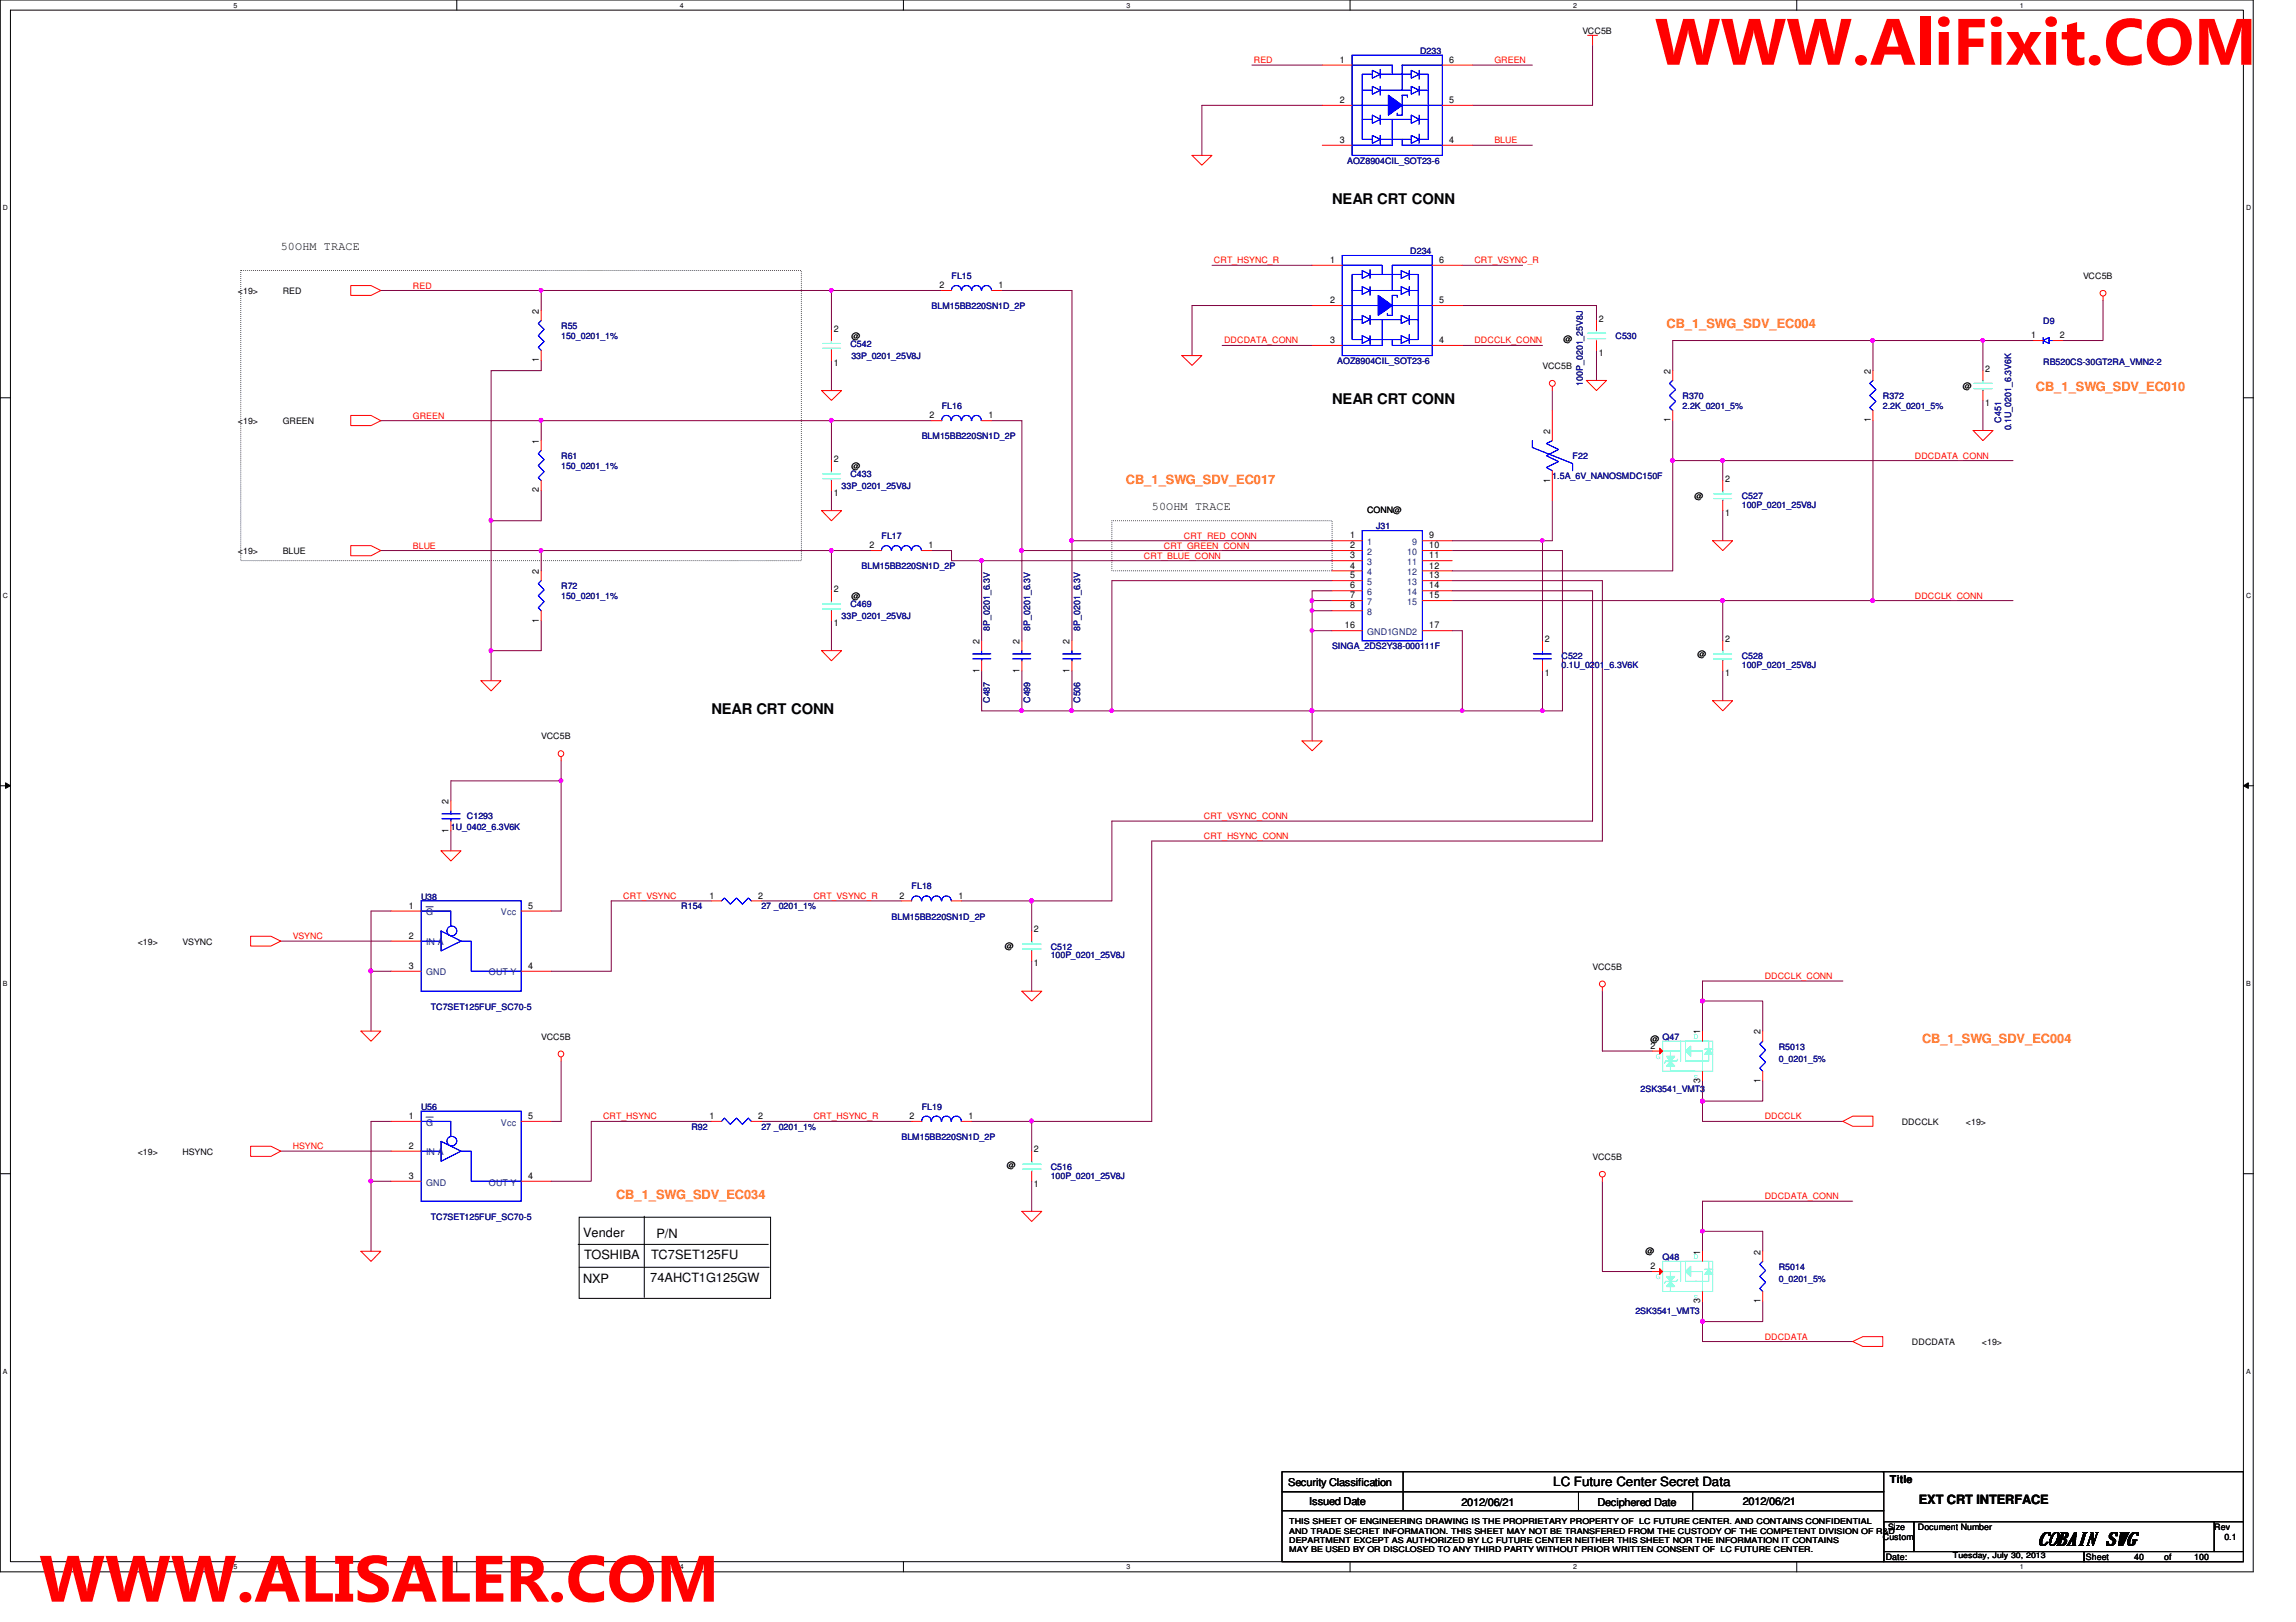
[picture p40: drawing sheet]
<svg xmlns="http://www.w3.org/2000/svg" width="297mm" height="210mm" viewBox="0 0 297 210" stroke-linecap="round" stroke-linejoin="round" font-family="sans-serif">
<defs><g id="words">
<g font-size="8.5" fill="#f00">
<text x="214.1" y="8.4">WWW.AliFixit.COM</text>
<text x="5.1" y="207.3">WWW.ALISALER.COM</text>
</g>
<text font-size="2.4" x="263.6" y="199.9">COBAIN SWG</text>
<g font-size="1.9">
<text x="172.3" y="26.4">NEAR CRT CONN</text>
<text x="172.3" y="52.3">NEAR CRT CONN</text>
<text x="92" y="92.5">NEAR CRT CONN</text>
</g>
<g font-size="1.7" fill="#ff8000">
<text x="215.6" y="42.5">CB_1_SWG_SDV_EC004</text>
<text x="263.4" y="50.6">CB_1_SWG_SDV_EC010</text>
<text x="145.7" y="62.7">CB_1_SWG_SDV_EC017</text>
<text x="248.7" y="135">CB_1_SWG_SDV_EC004</text>
<text x="79.7" y="155.2">CB_1_SWG_SDV_EC034</text>
</g>
<g font-size="1.7">
<text x="75.4" y="160.1">Vender</text>
<text x="84.9" y="160.2">P/N</text>
<text x="75.4" y="166">NXP</text>
<text x="75.6" y="162.9">TOSHIBA</text>
<text x="84.1" y="165.9">74AHCT1G125GW</text>
<text x="84.2" y="162.9">TC7SET125FU</text>
<text x="201" y="192.3">LC Future Center Secret Data</text>
<text x="248.2" y="194.7">EXT CRT INTERFACE</text>
</g>
<g font-size="1.5">
<text x="36.3" y="32.3">50OHM TRACE</text>
<text x="149" y="66">50OHM TRACE</text>
</g>
<g font-size="1.4">
<text x="244.5" y="191.9">Title</text>
<text x="166.7" y="192.3">Security Classification</text>
<text x="169.4" y="194.7">Issued Date</text>
<text x="189.1" y="194.9">2012/06/21</text>
<text x="206.7" y="194.9">Deciphered Date</text>
<text x="225.5" y="194.7">2012/06/21</text>
</g>
<g font-size="1.2">
<text x="173.4" y="8.1">1</text>
<text x="187.5" y="8.1">6</text>
<text x="173.4" y="13.3">2</text>
<text x="187.5" y="13.3">5</text>
<text x="173.4" y="18.5">3</text>
<text x="187.5" y="18.5">4</text>
<text x="172.1" y="34">1</text>
<text x="186.2" y="34">6</text>
<text x="69.7" y="40.6" transform="rotate(-90 69.7 40.6)">2</text>
<text x="121.5" y="37.3">2</text>
<text x="129.2" y="37.3">1</text>
<text x="172.1" y="39.2">2</text>
<text x="186.2" y="39.2">5</text>
<text x="206.8" y="41.6">2</text>
<text x="69.7" y="46.9" transform="rotate(-90 69.7 46.9)">1</text>
<text x="107.9" y="47.3">1</text>
<text x="107.9" y="42.9">2</text>
<text x="172.1" y="44.4">3</text>
<text x="186.2" y="44.4">4</text>
<text x="206.8" y="46.1">1</text>
<text x="262.8" y="43.8">1</text>
<text x="266.5" y="43.8">2</text>
<text x="216.1" y="48.3" transform="rotate(-90 216.1 48.3)">2</text>
<text x="242" y="48.3" transform="rotate(-90 242 48.3)">2</text>
<text x="256.8" y="52.5">1</text>
<text x="256.8" y="48.1">2</text>
<text x="69.7" y="57.4" transform="rotate(-90 69.7 57.4)">1</text>
<text x="107.9" y="59.8">2</text>
<text x="120.3" y="54.1">2</text>
<text x="127.9" y="54.1">1</text>
<text x="200.5" y="56.1" transform="rotate(-90 200.5 56.1)">2</text>
<text x="216.1" y="54.7" transform="rotate(-90 216.1 54.7)">1</text>
<text x="242" y="54.7" transform="rotate(-90 242 54.7)">1</text>
<text x="69.7" y="63.7" transform="rotate(-90 69.7 63.7)">2</text>
<text x="107.9" y="64.2">1</text>
<text x="200.5" y="62.4" transform="rotate(-90 200.5 62.4)">1</text>
<text x="223.2" y="62.4">2</text>
<text x="112.5" y="71">2</text>
<text x="120.1" y="71">1</text>
<text x="174.7" y="69.7">1</text>
<text x="174.7" y="71">2</text>
<text x="184.9" y="69.7">9</text>
<text x="184.9" y="71">10</text>
<text x="223.2" y="66.8">1</text>
<text x="69.7" y="74.3" transform="rotate(-90 69.7 74.3)">2</text>
<text x="107.9" y="76.6">2</text>
<text x="174.7" y="72.3">3</text>
<text x="174.7" y="73.6">4</text>
<text x="174.7" y="74.8">5</text>
<text x="174.7" y="76.2">6</text>
<text x="174.7" y="77.4">7</text>
<text x="184.9" y="72.3">11</text>
<text x="184.9" y="73.6">12</text>
<text x="184.9" y="74.8">13</text>
<text x="184.9" y="76.2">14</text>
<text x="184.9" y="77.4">15</text>
<text x="69.7" y="80.6" transform="rotate(-90 69.7 80.6)">1</text>
<text x="107.9" y="81">1</text>
<text x="126.7" y="83.3" transform="rotate(-90 126.7 83.3)">2</text>
<text x="131.9" y="83.3" transform="rotate(-90 131.9 83.3)">2</text>
<text x="138.4" y="83.3" transform="rotate(-90 138.4 83.3)">2</text>
<text x="174" y="81.3">16</text>
<text x="174.7" y="78.7">8</text>
<text x="184.9" y="81.3">17</text>
<text x="199.9" y="83.1">2</text>
<text x="223.2" y="83.1">2</text>
<text x="126.7" y="87" transform="rotate(-90 126.7 87)">1</text>
<text x="131.9" y="87" transform="rotate(-90 131.9 87)">1</text>
<text x="138.4" y="87" transform="rotate(-90 138.4 87)">1</text>
<text x="199.9" y="87.5">1</text>
<text x="223.2" y="87.5">1</text>
<text x="58" y="107.8" transform="rotate(-90 58 107.8)">1</text>
<text x="58" y="104.1" transform="rotate(-90 58 104.1)">2</text>
<text x="52.9" y="117.6">1</text>
<text x="68.3" y="117.6">5</text>
<text x="91.8" y="116.3">1</text>
<text x="98.1" y="116.3">2</text>
<text x="116.4" y="116.3">2</text>
<text x="124" y="116.3">1</text>
<text x="52.9" y="121.5">2</text>
<text x="52.9" y="125.4">3</text>
<text x="68.3" y="125.4">4</text>
<text x="133.8" y="125.1">1</text>
<text x="133.8" y="120.6">2</text>
<text x="213.5" y="135.7">2</text>
<text x="220" y="133.9" transform="rotate(-90 220 133.9)">1</text>
<text x="227.7" y="133.9" transform="rotate(-90 227.7 133.9)">2</text>
<text x="220" y="140.2" transform="rotate(-90 220 140.2)">3</text>
<text x="227.7" y="140.2" transform="rotate(-90 227.7 140.2)">1</text>
<text x="52.9" y="144.8">1</text>
<text x="52.9" y="148.7">2</text>
<text x="68.3" y="144.8">5</text>
<text x="91.8" y="144.8">1</text>
<text x="98.1" y="144.8">2</text>
<text x="117.7" y="144.8">2</text>
<text x="125.3" y="144.8">1</text>
<text x="133.8" y="149.1">2</text>
<text x="52.9" y="152.6">3</text>
<text x="68.3" y="152.6">4</text>
<text x="133.8" y="153.6">1</text>
<text x="213.5" y="164.3">2</text>
<text x="220" y="162.3" transform="rotate(-90 220 162.3)">1</text>
<text x="227.7" y="162.3" transform="rotate(-90 227.7 162.3)">2</text>
<text x="220" y="168.7" transform="rotate(-90 220 168.7)">3</text>
<text x="227.7" y="168.7" transform="rotate(-90 227.7 168.7)">1</text>
</g>
<g font-size="1.2" fill="#004080">
<text x="176.9" y="70.5">1</text>
<text x="176.9" y="71.8">2</text>
<text x="182" y="71.8">10</text>
<text x="182.7" y="70.5">9</text>
<text x="176.9" y="73.1">3</text>
<text x="176.9" y="74.4">4</text>
<text x="176.9" y="75.7">5</text>
<text x="176.9" y="77">6</text>
<text x="182" y="73.1">11</text>
<text x="182" y="74.4">12</text>
<text x="182" y="75.7">13</text>
<text x="182" y="77">14</text>
<text x="176.9" y="78.3">7</text>
<text x="176.9" y="79.6">8</text>
<text x="176.9" y="82.2">GND1GND2</text>
<text x="182" y="78.3">15</text>
<text x="55.1" y="118.4">G</text>
<text x="64.8" y="118.4">Vcc</text>
<text x="55.1" y="122.3">IN A</text>
<text x="55.1" y="126.2">GND</text>
<text x="63.2" y="126.2">OUT Y</text>
<text x="55.1" y="145.7">G</text>
<text x="55.1" y="149.5">IN A</text>
<text x="64.8" y="145.7">Vcc</text>
<text x="55.1" y="153.4">GND</text>
<text x="63.2" y="153.4">OUT Y</text>
</g>
<g font-size="1.1">
<text x="204.7" y="4.4">VCC5B</text>
<text x="30.8" y="38.1">&lt;19&gt;</text>
<text x="36.6" y="38.1">RED</text>
<text x="269.5" y="36.1">VCC5B</text>
<text x="110.1" y="43.9">@</text>
<text x="199.6" y="47.8">VCC5B</text>
<text x="202.3" y="44.2">@</text>
<text x="254" y="50.3">@</text>
<text x="30.8" y="54.9">&lt;19&gt;</text>
<text x="36.6" y="54.9">GREEN</text>
<text x="110.1" y="60.7">@</text>
<text x="219.2" y="64.6">@</text>
<text x="30.8" y="71.7">&lt;19&gt;</text>
<text x="36.6" y="71.7">BLUE</text>
<text x="176.9" y="66.4">CONN@</text>
<text x="110.1" y="77.6">@</text>
<text x="219.6" y="85">@</text>
<text x="70" y="95.7">VCC5B</text>
<text x="17.8" y="122.3">&lt;19&gt;</text>
<text x="23.6" y="122.3">VSYNC</text>
<text x="130" y="122.8">@</text>
<text x="206" y="125.5">VCC5B</text>
<text x="70" y="134.5">VCC5B</text>
<text x="213.5" y="134.8">@ Q47</text>
<text x="17.8" y="149.4">&lt;19&gt;</text>
<text x="23.6" y="149.4">HSYNC</text>
<text x="246" y="145.5">DDCCLK</text>
<text x="254.3" y="145.5">&lt;19&gt;</text>
<text x="130.3" y="151.1">@</text>
<text x="206" y="150.1">VCC5B</text>
<text x="212.9" y="162.3">@</text>
<text x="247.4" y="174.1">DDCDATA</text>
<text x="256.4" y="174.1">&lt;19&gt;</text>
<text x="243.6" y="199.3">Custom</text>
<text x="244" y="201.9">Date:</text>
<text x="244.3" y="198">Size</text>
<text x="248.1" y="198">Document Number</text>
<text x="269.9" y="201.9">Sheet</text>
<text x="276.1" y="201.9">40</text>
<text x="280" y="201.9">of</text>
<text x="283.9" y="201.9">100</text>
<text x="286.5" y="198">Rev</text>
<text x="287.8" y="199.3">0.1</text>
</g>
<g font-size="1.1" fill="#f00">
<text x="162.2" y="8.2">RED</text>
<text x="193.3" y="8.2">GREEN</text>
<text x="193.3" y="18.5">BLUE</text>
<text x="157.1" y="34.1">CRT_HSYNC_R</text>
<text x="190.8" y="34.1">CRT_VSYNC_R</text>
<text x="53.4" y="37.3">RED</text>
<text x="158.4" y="44.4">DDCDATA_CONN</text>
<text x="190.8" y="44.4">DDCCLK_CONN</text>
<text x="53.4" y="54.2">GREEN</text>
<text x="247.7" y="59.4">DDCDATA_CONN</text>
<text x="53.4" y="71">BLUE</text>
<text x="150.6" y="71">CRT_GREEN_CONN</text>
<text x="153.2" y="69.7">CRT_RED_CONN</text>
<text x="148" y="72.3">CRT_BLUE_CONN</text>
<text x="247.7" y="77.5">DDCCLK_CONN</text>
<text x="155.7" y="106">CRT_VSYNC_CONN</text>
<text x="155.7" y="108.6">CRT_HSYNC_CONN</text>
<text x="80.6" y="116.3">CRT_VSYNC</text>
<text x="105.2" y="116.3">CRT_VSYNC_R</text>
<text x="37.9" y="121.5">VSYNC</text>
<text x="228.3" y="126.7">DDCCLK_CONN</text>
<text x="37.9" y="148.7">HSYNC</text>
<text x="78" y="144.9">CRT_HSYNC</text>
<text x="105.2" y="144.9">CRT_HSYNC_R</text>
<text x="228.3" y="144.9">DDCCLK</text>
<text x="228.3" y="155.2">DDCDATA_CONN</text>
<text x="228.3" y="173.4">DDCDATA</text>
</g>
<g font-size="1.1" fill="#000080">
<text x="183.7" y="6.9">D233</text>
<text x="174.3" y="21.2">AOZ8904CIL_SOT23-6</text>
<text x="182.5" y="32.9">D234</text>
<text x="120.5" y="40">BLM15BB220SN1D_2P</text>
<text x="123.1" y="36.1">FL15</text>
<text x="264.3" y="41.9">D9</text>
<text x="72.6" y="42.6">R55</text>
<text x="72.6" y="43.9">150_0201_1%</text>
<text x="110" y="44.9">C542</text>
<text x="110.1" y="46.4">33P_0201_25V8J</text>
<text x="173" y="47.1">AOZ8904CIL_SOT23-6</text>
<text x="209" y="43.9">C530</text>
<text x="264.3" y="47.2">RB520CS-30GT2RA_VMN2-2</text>
<text x="121.8" y="52.9">FL16</text>
<text x="204.8" y="49.9" transform="rotate(-90 204.8 49.9)">100P_0201_25V8J</text>
<text x="217.7" y="51.6">R370</text>
<text x="217.7" y="52.9">2.2K_0201_5%</text>
<text x="243.6" y="51.6">R372</text>
<text x="243.6" y="52.9">2.2K_0201_5%</text>
<text x="72.6" y="59.4">R61</text>
<text x="119.2" y="56.8">BLM15BB220SN1D_2P</text>
<text x="203.5" y="59.4">F22</text>
<text x="258.9" y="54.7" transform="rotate(-90 258.9 54.7)">C451</text>
<text x="260.2" y="55.7" transform="rotate(-90 260.2 55.7)">0.1U_0201_6.3V6K</text>
<text x="72.6" y="60.7">150_0201_1%</text>
<text x="108.9" y="63.3">33P_0201_25V8J</text>
<text x="110" y="61.7">C433</text>
<text x="200.8" y="62">1.5A_6V_NANOSMDC150F</text>
<text x="225.3" y="64.6">C527</text>
<text x="225.3" y="65.7">100P_0201_25V8J</text>
<text x="114" y="69.8">FL17</text>
<text x="178.1" y="68.5">J31</text>
<text x="72.6" y="76.2">R72</text>
<text x="72.6" y="77.6">150_0201_1%</text>
<text x="111.5" y="73.7">BLM15BB220SN1D_2P</text>
<text x="108.9" y="80.1">33P_0201_25V8J</text>
<text x="110" y="78.6">C469</text>
<text x="128.1" y="81.6" transform="rotate(-90 128.1 81.6)">8P_0201_6.3V</text>
<text x="133.3" y="81.6" transform="rotate(-90 133.3 81.6)">8P_0201_6.3V</text>
<text x="139.7" y="81.6" transform="rotate(-90 139.7 81.6)">8P_0201_6.3V</text>
<text x="172.3" y="84">SINGA_2DS2Y38-000111F</text>
<text x="202" y="85.3">C522</text>
<text x="202" y="86.5">0.1U_0201_6.3V6K</text>
<text x="225.3" y="85.3">C528</text>
<text x="225.3" y="86.5">100P_0201_25V8J</text>
<text x="128.1" y="91" transform="rotate(-90 128.1 91)">C487</text>
<text x="133.3" y="91" transform="rotate(-90 133.3 91)">C499</text>
<text x="139.7" y="91" transform="rotate(-90 139.7 91)">C506</text>
<text x="58.3" y="107.4">1U_0402_6.3V6K</text>
<text x="60.4" y="106">C1293</text>
<text x="54.5" y="116.4">U38</text>
<text x="88.1" y="117.7">R154</text>
<text x="98.5" y="117.7">27 _0201_1%</text>
<text x="115.4" y="119">BLM15BB220SN1D_2P</text>
<text x="117.9" y="115.1">FL18</text>
<text x="135.9" y="122.9">C512</text>
<text x="135.9" y="124">100P_0201_25V8J</text>
<text x="55.7" y="130.6">TC7SET125FUF_SC70-5</text>
<text x="230.1" y="135.8">R5013</text>
<text x="230.1" y="137.4">0_0201_5%</text>
<text x="54.5" y="143.6">U56</text>
<text x="119.2" y="143.6">FL19</text>
<text x="212.3" y="141.3">2SK3541_VMT3</text>
<text x="89.4" y="146.2">R92</text>
<text x="98.5" y="146.2">27 _0201_1%</text>
<text x="116.6" y="147.5">BLM15BB220SN1D_2P</text>
<text x="135.9" y="151.4">C516</text>
<text x="135.9" y="152.6">100P_0201_25V8J</text>
<text x="55.7" y="157.9">TC7SET125FUF_SC70-5</text>
<text x="215.1" y="163">Q48</text>
<text x="230.1" y="164.3">R5014</text>
<text x="230.1" y="165.9">0_0201_5%</text>
<text x="211.6" y="170.1">2SK3541_VMT3</text>
</g>
<text font-size="1.1" fill="#fff" x="238.3" y="43.8">N10625526</text>
<g font-size="1.1" fill="#80ffff">
<text x="214.2" y="137">G</text>
<text x="219.1" y="134.4">D</text>
<text x="219.1" y="139.7">S</text>
<text x="214.2" y="165.5">G</text>
<text x="219.1" y="162.9">D</text>
<text x="219.1" y="168.2">S</text>
</g>
<g font-size="1">
<text x="166.8" y="197.3">THIS SHEET OF ENGINEERING DRAWING IS THE PROPRIETARY PROPERTY OF LC FUTURE CENTER. AND CONTAINS CONFIDENTIAL</text>
<text x="166.8" y="198.5">AND TRADE SECRET INFORMATION. THIS SHEET MAY NOT BE TRANSFERED FROM THE CUSTODY OF THE COMPETENT DIVISION OF R&amp;D</text>
<text x="166.8" y="199.6">DEPARTMENT EXCEPT AS AUTHORIZED BY LC FUTURE CENTER NEITHER THIS SHEET NOR THE INFORMATION IT CONTAINS</text>
<text x="166.8" y="200.8">MAY BE USED BY OR DISCLOSED TO ANY THIRD PARTY WITHOUT PRIOR WRITTEN CONSENT OF LC FUTURE CENTER.</text>
<text x="252.6" y="201.7">Tuesday, July 30, 2013</text>
</g>
<g font-size=".9">
<text x="30.2" y="1">5</text>
<text x="88" y="1">4</text>
<text x="145.8" y="1">3</text>
<text x="203.5" y="1">2</text>
<text x="261.3" y="1">1</text>
<text x=".4" y="27.2">D</text>
<text x="290.6" y="27.2">D</text>
<text x=".4" y="77.3">C</text>
<text x="290.6" y="77.3">C</text>
<text x=".4" y="127.6">B</text>
<text x="290.6" y="127.6">B</text>
<text x=".4" y="177.8">A</text>
<text x="290.6" y="177.8">A</text>
<text x="30.2" y="203.1">5</text>
<text x="88" y="203.1">4</text>
<text x="145.8" y="203.1">3</text>
<text x="203.5" y="203.1">2</text>
<text x="261.3" y="203.1">1</text>
</g>
</g></defs>
<path d="M0 0h291.5v203.4h-291.5zM1.4 1.3h288.8v200.8h-288.8z" fill="none" stroke="#000" stroke-width=".13"/>
<g fill="#fff">
<path d="M30.2 .2h.5v1h-.5z"/>
<path d="M30.2 202.3h.5v1h-.5z"/>
</g>
<path d="M59.1 0v1.3M59.1 202.1v1.3" fill="none" stroke="#000" stroke-width=".13"/>
<g fill="#fff">
<path d="M88 .2h.5v1h-.5z"/>
<path d="M88 202.3h.5v1h-.5z"/>
</g>
<path d="M116.9 0v1.3M116.9 202.1v1.3" fill="none" stroke="#000" stroke-width=".13"/>
<g fill="#fff">
<path d="M145.7 .2h.6v1h-.6z"/>
<path d="M145.7 202.3h.6v1h-.6z"/>
</g>
<path d="M174.7 0v1.3M174.7 202.1v1.3" fill="none" stroke="#000" stroke-width=".13"/>
<g fill="#fff">
<path d="M203.5 .2h.5v1h-.5z"/>
<path d="M203.5 202.3h.5v1h-.5z"/>
</g>
<path d="M232.4 0v1.3M232.4 202.1v1.3" fill="none" stroke="#000" stroke-width=".13"/>
<g fill="#fff">
<path d="M261.3 .2h.5v1h-.5z"/>
<path d="M261.3 202.3h.5v1h-.5z"/>
<path d="M.4 26.4h.6v1h-.6z"/>
<path d="M290.6 26.4h.6v1h-.6z"/>
<path d="M.4 76.5h.6v1.1h-.6z"/>
<path d="M290.6 76.5h.6v1.1h-.6z"/>
</g>
<path d="M0 51.5h1.4M290.2 51.5h1.3" fill="none" stroke="#000" stroke-width=".13"/>
<g fill="#fff">
<path d="M.4 126.7h.6v1.1h-.6z"/>
<path d="M290.6 126.7h.6v1.1h-.6z"/>
</g>
<path d="M0 101.7h1.4M.7 101.3l.7 .4-.7 .3zM290.2 101.7h1.3M290.2 101.7l.7-.4v.7z" fill="none" stroke="#000" stroke-width=".13"/>
<path d="M.7 101.3l.7 .4-.7 .3zM290.2 101.7l.7-.4v.7z" fill="#000"/>
<g fill="#fff">
<path d="M.4 177h.5v1h-.5z"/>
<path d="M290.6 177h.5v1h-.5z"/>
</g>
<path d="M0 151.9h1.4M74.9 157.5h24.8v10.5h-24.8zM83.4 157.4v10.5M290.2 151.9h1.3M74.8 161h24.6M74.9 164h24.6" fill="none" stroke="#000" stroke-width=".13"/>
<path d="M31.2 35h72.5v37.6h-72.5zM143.8 67.4h28.5v6.5h-28.5z" fill="none" stroke="#000" stroke-width=".13" stroke-dasharray="0 .3"/>
<path d="M49.3 37.6h20.7v2.6M49.3 54.4h20.7v2.6M70 46.7v1.3h-6.5v19.4h6.5v-3.9M49.3 71.2h20.7v2.7M63.5 84.2v3.9" fill="none" stroke="#800040" stroke-width=".13"/>
<path d="M63.3 84l.2-.1 .2 .2v.3l-.2 .1-.2-.1z" fill-rule="evenodd" fill="#f0f"/>
<path d="M63.3 84l.2-.1 .2 .2v.3l-.2 .1-.2-.1z" fill="none" stroke="#f0f" stroke-width=".13"/>
<path d="M107.6 54.4h12.9M70 80.3v3.9h-6.5" fill="none" stroke="#800040" stroke-width=".13"/>
<path d="M107.4 54.2l.1-.1 .2 .2v.3l-.2 .1-.1-.1z" fill-rule="evenodd" fill="#f0f"/>
<path d="M107.4 54.2l.1-.1 .2 .2v.3l-.2 .1-.1-.1z" fill="none" stroke="#f0f" stroke-width=".13"/>
<path d="M107.6 37.6v5.2" fill="none" stroke="#800040" stroke-width=".13"/>
<path d="M107.4 37.4h.3l.1 .1-.1 .2-.2 .1-.1-.1z" fill-rule="evenodd" fill="#f0f"/>
<path d="M107.4 37.4h.3l.1 .1-.1 .2-.2 .1-.1-.1z" fill="none" stroke="#f0f" stroke-width=".13"/>
<path d="M107.6 37.6h14.2M107.6 54.4v5.2M107.6 46.7v3.8M107.6 71.2v5.3M107.6 63.5v2.6M138.7 70h33.6M107.6 80.3v3.9" fill="none" stroke="#800040" stroke-width=".13"/>
<circle cx="138.6" cy="69.9" r=".25" fill="#f0f"/>
<circle cx="138.6" cy="69.9" r=".25" fill="none" stroke="#f0f" stroke-width=".13"/>
<path d="M129.6 37.6h9.1M132.2 71.2h40.1M138.7 70v12.9" fill="none" stroke="#800040" stroke-width=".13"/>
<circle cx="132.2" cy="71.2" r=".26" fill="#f0f"/>
<circle cx="132.2" cy="71.2" r=".26" fill="none" stroke="#f0f" stroke-width=".13"/>
<path d="M128.3 54.4h3.9M120.5 71.2h2.6v1.4M132.2 71.2v11.7M172.3 72.6h-45.3v10.3" fill="none" stroke="#800040" stroke-width=".13"/>
<path d="M126.8 72.4h.3l.1 .1-.1 .2-.1 .1-.2-.1z" fill-rule="evenodd" fill="#f0f"/>
<path d="M126.8 72.4h.3l.1 .1-.1 .2-.1 .1-.2-.1z" fill="none" stroke="#f0f" stroke-width=".13"/>
<path d="M169.8 92v3.9" fill="none" stroke="#800040" stroke-width=".13"/>
<path d="M169.6 91.8h.3l.1 .1-.1 .2-.2 .1-.1-.1z" fill-rule="evenodd" fill="#f0f"/>
<path d="M169.6 91.8h.3l.1 .1-.1 .2-.2 .1-.1-.1z" fill="none" stroke="#f0f" stroke-width=".13"/>
<path d="M132.2 86.8v5.2h6.5" fill="none" stroke="#800040" stroke-width=".13"/>
<circle cx="138.6" cy="92" r=".25" fill="#f0f"/>
<circle cx="138.6" cy="92" r=".25" fill="none" stroke="#f0f" stroke-width=".13"/>
<circle cx="132.2" cy="92" r=".25" fill="#f0f"/>
<circle cx="132.2" cy="92" r=".25" fill="none" stroke="#f0f" stroke-width=".13"/>
<path d="M172.3 75.1h-28.5v16.9M138.7 86.8v5.2M169.8 81.6v10.4" fill="none" stroke="#800040" stroke-width=".13"/>
<path d="M169.6 81.4h.3l.1 .2-.1 .2h-.2h-.1z" fill-rule="evenodd" fill="#f0f"/>
<path d="M169.6 81.4h.3l.1 .2-.1 .2h-.2h-.1z" fill="none" stroke="#f0f" stroke-width=".13"/>
<path d="M187.9 71.2h14.2v20.8h-2.5M200.8 64.8v5.2h-1.2" fill="none" stroke="#800040" stroke-width=".13"/>
<path d="M199.4 91.8h.3l.1 .1-.1 .2-.2 .1-.1-.1z" fill-rule="evenodd" fill="#f0f"/>
<path d="M199.4 91.8h.3l.1 .1-.1 .2-.2 .1-.1-.1z" fill="none" stroke="#f0f" stroke-width=".13"/>
<path d="M199.6 70v12.9" fill="none" stroke="#800040" stroke-width=".13"/>
<path d="M199.4 69.8h.3l.1 .1-.1 .2-.2 .1-.1-.1z" fill-rule="evenodd" fill="#f0f"/>
<path d="M199.4 69.8h.3l.1 .1-.1 .2-.2 .1-.1-.1z" fill="none" stroke="#f0f" stroke-width=".13"/>
<path d="M199.6 86.8v5.2h-10.4" fill="none" stroke="#800040" stroke-width=".13"/>
<path d="M189 91.8h.3l.1 .1-.1 .2-.2 .1-.1-.1z" fill-rule="evenodd" fill="#f0f"/>
<path d="M189 91.8h.3l.1 .1-.1 .2-.2 .1-.1-.1z" fill="none" stroke="#f0f" stroke-width=".13"/>
<path d="M200.8 50.5v2.6M63.5 67.4v16.8M127 86.8v5.2" fill="none" stroke="#800040" stroke-width=".13"/>
<path d="M63.3 67.2l.2-.1 .2 .1v.3l-.2 .1-.2-.1z" fill-rule="evenodd" fill="#f0f"/>
<path d="M63.3 67.2l.2-.1 .2 .1v.3l-.2 .1-.2-.1z" fill="none" stroke="#f0f" stroke-width=".13"/>
<path d="M138.7 37.6v32.4M123.1 72.6h3.9M187.9 70h11.7M127 92h5.2M138.7 92h5.1" fill="none" stroke="#800040" stroke-width=".13"/>
<path d="M143.6 91.8h.4l.1 .1-.1 .2-.2 .1-.2-.1z" fill-rule="evenodd" fill="#f0f"/>
<path d="M143.6 91.8h.4l.1 .1-.1 .2-.2 .1-.2-.1z" fill="none" stroke="#f0f" stroke-width=".13"/>
<path d="M222.9 59.6h-6.5v14.3h-28.5" fill="none" stroke="#800040" stroke-width=".13"/>
<circle cx="216.4" cy="59.6" r=".25" fill="#f0f"/>
<circle cx="216.4" cy="59.6" r=".25" fill="none" stroke="#f0f" stroke-width=".13"/>
<circle cx="222.8" cy="59.6" r=".25" fill="#f0f"/>
<circle cx="222.8" cy="59.6" r=".25" fill="none" stroke="#f0f" stroke-width=".13"/>
<path d="M222.9 59.6v2.6M222.9 66.1v3.9M222.9 77.7v5.2M242.3 77.7h18.1M222.9 86.8v3.9" fill="none" stroke="#800040" stroke-width=".13"/>
<circle cx="242.3" cy="77.7" r=".26" fill="#f0f"/>
<circle cx="242.3" cy="77.7" r=".26" fill="none" stroke="#f0f" stroke-width=".13"/>
<path d="M216.4 44.1h25.9M187.9 75.1h19.4v33.7M187.9 76.5h18.1v29.8" fill="none" stroke="#800040" stroke-width=".13"/>
<circle cx="242.3" cy="44" r=".25" fill="#f0f"/>
<circle cx="242.3" cy="44" r=".25" fill="none" stroke="#f0f" stroke-width=".13"/>
<path d="M242.3 54.4v23.3M143.8 106.3h62.2M207.3 108.8h-58.3v36.3h-15.5" fill="none" stroke="#800040" stroke-width=".13"/>
<path d="M133.3 144.9l.1-.1 .2 .1v.4h-.2h-.1z" fill-rule="evenodd" fill="#f0f"/>
<path d="M133.3 144.9l.1-.1 .2 .1v.4h-.2h-.1z" fill="none" stroke="#f0f" stroke-width=".13"/>
<path d="M133.5 116.6v3.9M133.5 124.4v3.9M133.5 152.9v3.9" fill="none" stroke="#800040" stroke-width=".13"/>
<path d="M133.3 116.4l.1-.1 .2 .1v.4h-.2h-.1z" fill-rule="evenodd" fill="#f0f"/>
<path d="M133.3 116.4l.1-.1 .2 .1v.4h-.2h-.1z" fill="none" stroke="#f0f" stroke-width=".13"/>
<path d="M72.6 101v16.9M133.5 116.6h10.3M98.5 145.1h19.4M133.5 145.1v3.9" fill="none" stroke="#800040" stroke-width=".13"/>
<path d="M72.4 100.9h.3l.1 .1-.1 .2-.1 .1-.2-.1z" fill-rule="evenodd" fill="#f0f"/>
<path d="M72.4 100.9h.3l.1 .1-.1 .2-.1 .1-.2-.1z" fill="none" stroke="#f0f" stroke-width=".13"/>
<path d="M107.6 71.2h5.2M72.6 98.5v2.5h-14.3v2.6M58.3 107.5v2.6" fill="none" stroke="#800040" stroke-width=".13"/>
<path d="M107.4 71.1l.1-.1 .2 .1v.3l-.2 .1-.1-.1z" fill-rule="evenodd" fill="#f0f"/>
<path d="M107.4 71.1l.1-.1 .2 .1v.3l-.2 .1-.1-.1z" fill="none" stroke="#f0f" stroke-width=".13"/>
<path d="M143.8 92h26" fill="none" stroke="#800040" stroke-width=".13"/>
<path d="M169.6 91.8h.3l.1 .1-.1 .2-.2 .1-.1-.1z" fill-rule="evenodd" fill="#f0f"/>
<path d="M169.6 91.8h.3l.1 .1-.1 .2-.2 .1-.1-.1z" fill="none" stroke="#f0f" stroke-width=".13"/>
<path d="M70 37.6h37.6M79.1 116.6h12.9M72.6 137.3v7.8" fill="none" stroke="#800040" stroke-width=".13"/>
<path d="M69.8 37.4h.3l.1 .1-.1 .2-.1 .1-.2-.1z" fill-rule="evenodd" fill="#f0f"/>
<path d="M69.8 37.4h.3l.1 .1-.1 .2-.1 .1-.2-.1z" fill="none" stroke="#f0f" stroke-width=".13"/>
<path d="M70 54.4h37.6" fill="none" stroke="#800040" stroke-width=".13"/>
<path d="M69.8 54.2l.2-.1 .2 .2-.1 .3-.1 .1-.2-.1z" fill-rule="evenodd" fill="#f0f"/>
<path d="M69.8 54.2l.2-.1 .2 .2-.1 .3-.1 .1-.2-.1z" fill="none" stroke="#f0f" stroke-width=".13"/>
<path d="M70 71.2h37.6" fill="none" stroke="#800040" stroke-width=".13"/>
<path d="M69.8 71.1l.2-.1 .2 .1-.1 .3-.1 .1-.2-.1z" fill-rule="evenodd" fill="#f0f"/>
<path d="M69.8 71.1l.2-.1 .2 .1-.1 .3-.1 .1-.2-.1z" fill="none" stroke="#f0f" stroke-width=".13"/>
<path d="M222.9 77.7h19.4" fill="none" stroke="#800040" stroke-width=".13"/>
<circle cx="222.8" cy="77.7" r=".26" fill="#f0f"/>
<circle cx="222.8" cy="77.7" r=".26" fill="none" stroke="#f0f" stroke-width=".13"/>
<path d="M222.9 59.6h37.5M187.9 81.6h1.3v10.4h-19.4" fill="none" stroke="#800040" stroke-width=".13"/>
<path d="M169.6 91.8h.3l.1 .1-.1 .2-.2 .1-.1-.1z" fill-rule="evenodd" fill="#f0f"/>
<path d="M169.6 91.8h.3l.1 .1-.1 .2-.2 .1-.1-.1z" fill="none" stroke="#f0f" stroke-width=".13"/>
<path d="M98.5 116.6h18.1M124.4 116.6h9.1M143.8 106.3v10.3M36.3 121.8h14.3M36.3 149h14.3M76.5 145.1h15.5" fill="none" stroke="#800040" stroke-width=".13"/>
<path d="M133.3 116.4l.1-.1 .2 .1v.4h-.2h-.1z" fill-rule="evenodd" fill="#f0f"/>
<path d="M133.3 116.4l.1-.1 .2 .1v.4h-.2h-.1z" fill="none" stroke="#f0f" stroke-width=".13"/>
<path d="M48 125.7v7.7M125.7 145.1h7.8" fill="none" stroke="#800040" stroke-width=".13"/>
<circle cx="48" cy="125.6" r=".26" fill="#f0f"/>
<circle cx="48" cy="125.6" r=".26" fill="none" stroke="#f0f" stroke-width=".13"/>
<path d="M50.6 117.9h-2.6v7.8h2.6M71.3 117.9h1.3M79.1 116.6v9.1h-7.8M48 152.9v9M71.3 145.1h1.3M76.5 145.1v7.8h-5.2" fill="none" stroke="#800040" stroke-width=".13"/>
<circle cx="48" cy="152.8" r=".25" fill="#f0f"/>
<circle cx="48" cy="152.8" r=".25" fill="none" stroke="#f0f" stroke-width=".13"/>
<g fill="none" stroke="#800040" stroke-width=".13">
<path d="M162 8.4h9.1M171.1 13.6h-15.6v6.5M190.5 8.4h7.7M190.5 18.8h7.7M206 5.8v7.8h-15.5M156.8 34.3h13M169.8 39.5h-15.6v6.5M189.2 39.5h17.3v2M189.2 34.3h7.8M158.1 44.7h11.7M189.2 44.7h10.4M206.5 45.3v3.9"/>
<path d="M187.9 77.7h35M207.3 128.3v7.7h6.5M220.3 139.9v2.6M50.6 145.1h-2.6v7.8h2.6"/>
</g>
<circle cx="220.3" cy="142.5" r=".26" fill="#f0f"/>
<circle cx="220.3" cy="142.5" r=".26" fill="none" stroke="#f0f" stroke-width=".13"/>
<path d="M220.3 129.5v3.9M228 139.9v2.6h-7.7v2.6h18.1" fill="none" stroke="#800040" stroke-width=".13"/>
<circle cx="220.3" cy="129.5" r=".26" fill="#f0f"/>
<circle cx="220.3" cy="129.5" r=".26" fill="none" stroke="#f0f" stroke-width=".13"/>
<path d="M238.4 127h-18.1v2.5h7.7v3.9M207.3 152.9v11.6h6.5M220.3 155.4h19.4M228 159.3h-7.7v2.6M220.3 168.4v2.6M220.3 173.6h19.4" fill="none" stroke="#800040" stroke-width=".13"/>
<circle cx="220.3" cy="159.3" r=".25" fill="#f0f"/>
<circle cx="220.3" cy="159.3" r=".25" fill="none" stroke="#f0f" stroke-width=".13"/>
<path d="M220.3 155.4v3.9M228 159.3v2.6M228 168.4v2.6h-7.7" fill="none" stroke="#800040" stroke-width=".13"/>
<circle cx="220.3" cy="171" r=".26" fill="#f0f"/>
<circle cx="220.3" cy="171" r=".26" fill="none" stroke="#f0f" stroke-width=".13"/>
<path d="M272.1 38.9v5.2h-5.2M216.4 54.4v5.2M216.4 44.1v3.9M256.5 44.1h-14.2v3.9M256.5 51.8v3.9M263 44.1h-6.5v3.9M220.3 171v2.6" fill="none" stroke="#800040" stroke-width=".13"/>
<path d="M256.3 43.9h.4v.1v.2l-.2 .1-.2-.1z" fill-rule="evenodd" fill="#f0f"/>
<path d="M256.3 43.9h.4v.1v.2l-.2 .1-.2-.1z" fill="none" stroke="#f0f" stroke-width=".13"/>
<path d="M169.8 79v2.6h2.5" fill="none" stroke="#800040" stroke-width=".13"/>
<path d="M169.6 78.8h.3l.1 .2-.1 .2h-.2h-.1z" fill-rule="evenodd" fill="#f0f"/>
<path d="M169.6 78.8h.3l.1 .2-.1 .2h-.2h-.1z" fill="none" stroke="#f0f" stroke-width=".13"/>
<path d="M169.8 77.7v1.3h2.5" fill="none" stroke="#800040" stroke-width=".13"/>
<path d="M169.6 77.5h.1l.2 .1v.3l-.2 .1-.1-.1z" fill-rule="evenodd" fill="#f0f"/>
<path d="M169.6 77.5h.1l.2 .1v.3l-.2 .1-.1-.1z" fill="none" stroke="#f0f" stroke-width=".13"/>
<path d="M132.2 54.4v16.8M172.3 76.5h-2.5v1.2h2.5" fill="none" stroke="#800040" stroke-width=".13"/>
<g fill="none" stroke="#f00" stroke-width=".13">
<path d="M205.4 4.6h1.3M206 4.6v1.2M45.4 37h2.6l1.3 .6-1.3 .6h-2.6zM154.2 20.1h2.6l-1.3 1.3zM272.1 38.4v.5M45.4 53.8h2.6l1.3 .6-1.3 .7h-2.6zM106.3 50.5h2.6l-1.3 1.3zM152.9 46h2.6l-1.3 1.3zM200.8 50v.5M205.2 49.2h2.7l-1.4 1.3zM255.3 55.7h2.5l-1.3 1.3zM45.4 70.6h2.6l1.3 .6-1.3 .7h-2.6z"/>
<path d="M106.3 66.1h2.6l-1.3 1.3zM172.3 70h3.9M172.3 71.2h3.9M172.3 72.6h3.9M172.3 73.9h3.9M172.3 75.1h3.9M172.3 76.5h3.9M172.3 77.7h3.9M172.3 79h3.9M184 70h3.9M184 71.2h3.9M184 72.6h3.9"/>
<path d="M184 73.9h3.9M184 75.1h3.9M184 76.5h3.9M184 77.7h3.9M221.6 70h2.6l-1.3 1.2zM62.2 88.1h2.6l-1.3 1.3zM72.6 98v.5M106.3 84.2h2.6l-1.3 1.3zM127 85.5v1.3M127 82.9v1.3M168.4 95.9h2.7l-1.3 1.3zM172.3 81.6h3.9"/>
<path d="M184 81.6h3.9M221.6 90.7h2.6l-1.3 1.3zM57.1 110.1h2.5l-1.3 1.3zM32.4 121.2h2.6l1.3 .6-1.3 .6h-2.6zM46.7 133.4h2.6l-1.3 1.3zM72.6 136.8v.5M132.2 128.3h2.6l-1.3 1.2zM207.3 127.8v.5M32.4 148.3h2.6l1.3 .7-1.3 .6h-2.6zM132.2 156.8h2.6l-1.3 1.3zM207.3 152.4v.5M238.4 145.1l1.3-.7h2.6v1.4h-2.6z"/>
<path d="M46.7 161.9h2.6l-1.3 1.3zM239.7 173.6l1.3-.6h2.6v1.2h-2.6z"/>
<circle cx="272.1" cy="37.9" r=".37"/>
<circle cx="200.8" cy="49.6" r=".38"/>
<circle cx="72.6" cy="97.5" r=".38"/>
<circle cx="72.6" cy="136.4" r=".38"/>
<circle cx="207.3" cy="127.3" r=".38"/>
<circle cx="207.3" cy="152" r=".37"/>
</g>
<path d="M165.9 190.5h77.8v2.5h-77.8zM165.9 193h77.8v2.5h-77.8zM165.9 195.5h77.8v6.6h-77.8zM181.5 190.5v5M204.2 193v2.5M219 193v2.5M243.6 190.5h46.6v6.4M243.7 196.9h3.9v3.9h-3.9zM247.6 196.9h38.9v3.9h-38.9zM286.5 196.9h3.7v3.9h-3.7zM243.7 200.8h25.9v1.3h-25.9zM269.6 200.8h20.6v1.3h-20.6z" fill="none" stroke="#000" stroke-width=".13"/>
<g fill="none" stroke="#00f" stroke-width=".13">
<path d="M174.9 7.2h11.7v12.9h-11.7zM174.9 8.4h5.2v1.2M176.2 11.7h1.3M176.2 15.5h1.3M177.5 9.6h-1.3v8.4h1.3M177.5 9.1l1.1 .5-1.1 .5zM177.5 17.5l1.1 .5-1.1 .5zM177.5 14.9l1.1 .6-1.1 .5zM177.5 11.2l1.1 .5-1.1 .5zM178.6 9.6h4M178.6 18h4M178.6 15.5h4"/>
<path d="M178.6 11.2v1.1M178.6 9v1.1M178.6 11.7h4M178.6 17.5v1.2M178.6 14.9v1.2M180.1 15.5v3.3h-5.2M181.4 18v.8h5.2M182.1 12.6v-.3h-.7v2.6h-.6v-.3M182.6 9.1l1 .5-1 .5zM182.6 14.9l1 .6-1 .5zM182.6 17.5l1 .5-1 .5zM182.6 11.2l1 .5-1 .5z"/>
<path d="M183.6 9.1v1.1M183.6 14.9v1.2M183.6 11.2v1.1M183.6 17.4v1.1M183.6 9.6h1.2v8.4h-1.2M183.6 15.5h1.2M183.6 11.7h1.2M186.6 8.4h-5.2v3.3M176.2 68.7h7.8v14.2h-7.8zM125.9 84.6h2.3M125.9 85.3h2.3M127 85.3v.2"/>
<path d="M127 84.2v.4"/>
</g>
<path d="M179.6 12.3l1.8 1.3-1.8 1.3z" fill="#00f"/>
<g fill="none" stroke="#00f" stroke-width=".13">
<path d="M174.9 7.2h11.7v12.9h-11.7zM174.9 13.6h5.2M174.9 8.4h5.2v1.2M176.2 11.7h1.3M176.2 15.5h1.3M177.5 9.6h-1.3v8.4h1.3M177.5 9.1l1.1 .5-1.1 .5zM177.5 17.5l1.1 .5-1.1 .5zM177.5 14.9l1.1 .6-1.1 .5zM177.5 11.2l1.1 .5-1.1 .5zM178.6 9.6h4M178.6 18h4"/>
<path d="M178.6 15.5h4M178.6 11.2v1.1M178.6 9v1.1M178.6 11.7h4M178.6 17.5v1.2M178.6 14.9v1.2M179.6 12.3l1.8 1.3-1.8 1.3zM180.1 15.5v3.3h-5.2M181.4 13.6h5.2M181.4 18v.8h5.2M182.1 12.6v-.3h-.7v2.6h-.6v-.3M182.6 9.1l1 .5-1 .5z"/>
<path d="M182.6 14.9l1 .6-1 .5zM182.6 17.5l1 .5-1 .5zM182.6 11.2l1 .5-1 .5zM183.6 9.1v1.1M183.6 14.9v1.2M183.6 11.2v1.1M183.6 17.4v1.1M183.6 9.6h1.2v8.4h-1.2M183.6 15.5h1.2M183.6 11.7h1.2M186.6 8.4h-5.2v3.3"/>
</g>
<path d="M179.6 12.3l1.8 1.3-1.8 1.3z" fill="#00f"/>
<g fill="none" stroke="#00f" stroke-width=".13">
<path d="M174.9 13.6h5.2M179.6 12.3l1.8 1.3-1.8 1.3zM181.4 13.6h5.2M70 58.3l-.4 .4 .8 .8-.8 .7 .8 .8-.8 .8 .4 .4M216.4 49.2l-.4 .4 .8 .8-.8 .8 .8 .7-.8 .8 .4 .4M242.3 49.2l-.4 .4 .8 .8-.8 .8 .8 .7-.8 .8 .4 .4M57.2 105.3h2.3M57.2 106h2.3M58.3 106v.3M58.3 104.9v.4M117.9 116.6a.63 .63 0 0 1 .7-.6 .63 .63 0 0 1 .6 .6M119.2 116.6a.61 .61 0 0 1 .7-.6 .61 .61 0 0 1 .6 .6"/>
<path d="M120.5 116.6a.63 .63 0 0 1 .7-.6 .63 .63 0 0 1 .6 .6M121.8 116.6a.61 .61 0 0 1 .6-.6 .61 .61 0 0 1 .7 .6M93.3 145.1l.4-.4 .8 .8 .8-.8 .8 .8 .7-.8 .4 .4"/>
</g>
<g fill="none" stroke="#f00" stroke-width=".13">
<path d="M171.1 8.4h3.8M171.1 13.6h3.8M171.1 18.8h3.8M186.6 8.4h3.9M186.6 13.6h3.9M186.6 18.8h3.9M70 57v1.3M107.6 59.6v1.3M107.6 45.3v1.4M107.6 42.8v1.3M216.4 53.1v1.3M216.4 48v1.2"/>
<path d="M242.3 53.1v1.3M242.3 48v1.2M70 62.2v1.3M107.6 62.2v1.3M222.9 64.8v1.3M222.9 62.2v1.3M222.9 85.5v1.3M222.9 82.9v1.3M58.3 106.3v1.2M58.3 103.6v1.3M116.6 116.6h1.3M123.1 116.6h1.3"/>
<path d="M92 145.1h1.3M97.2 145.1h1.3"/>
</g>
<g fill="none" stroke="#00ff80" stroke-width=".13">
<path d="M106.4 44.4h2.4M106.4 45.1h2.4M107.6 45.1v.2M107.6 44.1v.3M106.4 61.3h2.4M106.4 61.9h2.4M107.6 61.9v.3M107.6 60.9v.4M221.7 63.9h2.3M221.7 64.5h2.3M222.9 64.5v.3M222.9 63.5v.4"/>
<path d="M221.7 84.6h2.3M221.7 85.3h2.3M222.9 85.3v.2M222.9 84.2v.4"/>
</g>
<path d="M218.1 136l.6-.6v1.3z" fill="#80ffff"/>
<path d="M218.1 136l.6-.6v1.3z" fill="none" stroke="#80ffff" stroke-width=".13"/>
<path d="M221.1 135.8l.5 .6h-1z" fill="#80ffff"/>
<path d="M217 137.1l-.1 .2h-1.4l-.2 .3M217.4 134.7v2.6M218.7 136h1.6v1.3M219.4 137.3h.1M220.6 135.8h1M221.1 135.8l.5 .6h-1zM221.1 135.8v-1.1h-3v2.6h1.3M221.1 136.4v.9h-1.7" fill="none" stroke="#80ffff" stroke-width=".13"/>
<path d="M216.1 137.3l.6 .7h-1.1z" fill="#80ffff"/>
<path d="M216.1 137.3l.6 .7h-1.1z" fill="none" stroke="#80ffff" stroke-width=".13"/>
<path d="M215.6 136.7h1.1l-.6 .6z" fill="#80ffff"/>
<path d="M215.1 134.7h6.5v3.9h-6.5zM215.1 136h2.3M215.6 136.7h1.1l-.6 .6zM216.1 136v.7M216.1 138v.6h3.3M220.3 137.3v1.3" fill="none" stroke="#80ffff" stroke-width=".13"/>
<path d="M218.1 136l.6-.6v1.3z" fill="#80ffff"/>
<path d="M218.1 136l.6-.6v1.3z" fill="none" stroke="#80ffff" stroke-width=".13"/>
<path d="M221.1 135.8l.5 .6h-1z" fill="#80ffff"/>
<path d="M217 137.1l-.1 .2h-1.4l-.2 .3M217.4 134.7v2.6M218.7 136h1.6v1.3M219.4 137.3h.1M220.6 135.8h1M221.1 135.8l.5 .6h-1zM221.1 135.8v-1.1h-3v2.6h1.3M221.1 136.4v.9h-1.7" fill="none" stroke="#80ffff" stroke-width=".13"/>
<path d="M216.1 137.3l.6 .7h-1.1z" fill="#80ffff"/>
<path d="M216.1 137.3l.6 .7h-1.1z" fill="none" stroke="#80ffff" stroke-width=".13"/>
<path d="M215.6 136.7h1.1l-.6 .6z" fill="#80ffff"/>
<path d="M215.1 134.7h6.5v3.9h-6.5zM215.1 136h2.3M215.6 136.7h1.1l-.6 .6zM216.1 136v.7M216.1 138v.6h3.3M220.3 137.3v1.3" fill="none" stroke="#80ffff" stroke-width=".13"/>
<path d="M214.7 135.6l.4 .4-.4 .4z" fill="#f00"/>
<g fill="none" stroke="#f00" stroke-width=".13">
<path d="M107.6 79v1.3M107.6 76.5v1.2M50.6 117.9h3.9M67.4 117.9h3.9M50.6 121.8h3.9M50.6 125.7h3.9M67.4 125.7h3.9M213.8 136h1.3M214.7 135.6l.4 .4-.4 .4zM220.3 133.4v1.3M220.3 138.6v1.3M50.6 145.1h3.9"/>
<path d="M50.6 149h3.9M50.6 152.9h3.9M67.4 152.9h3.9M67.4 145.1h3.9"/>
</g>
<path d="M106.4 78.1h2.4M106.4 78.8h2.4M107.6 78.8v.2M107.6 77.7v.4" fill="none" stroke="#00ff80" stroke-width=".13"/>
<g fill="none" stroke="#00f" stroke-width=".13">
<path d="M54.5 117.9h3.8v1.9M54.5 116.6h12.9v11.7h-12.9zM54.5 121.8h2.6M59.6 121.8l-2.5 1.3v-2.6l2.5 1.3h1.4v3.9h6.4M54.5 149h2.6M54.5 145.1h3.8v2M54.5 143.8h12.9v11.6h-12.9zM59.6 149l-2.5 1.3v-2.6l2.5 1.3h1.4v3.9h6.4"/>
<circle cx="58.5" cy="120.5" r=".64"/>
<circle cx="58.5" cy="147.7" r=".63"/>
</g>
<path d="M55.1 117.3h.9M55.1 144.6h.9" fill="none" stroke="#004080" stroke-width=".13"/>
<path d="M218.1 164.5l.6-.6v1.3z" fill="#80ffff"/>
<path d="M218.1 164.5l.6-.6v1.3z" fill="none" stroke="#80ffff" stroke-width=".13"/>
<path d="M221.1 164.3l.5 .6h-1z" fill="#80ffff"/>
<path d="M217 165.6l-.1 .2h-1.4l-.2 .3M217.4 163.2v2.6M218.7 164.5h1.6v1.3M219.4 165.8h.1M220.6 164.3h1M221.1 164.3l.5 .6h-1zM221.1 164.3v-1.1h-3v2.6h1.3M221.1 164.9v.9h-1.7" fill="none" stroke="#80ffff" stroke-width=".13"/>
<path d="M216.1 165.8l.6 .7h-1.1z" fill="#80ffff"/>
<path d="M216.1 165.8l.6 .7h-1.1z" fill="none" stroke="#80ffff" stroke-width=".13"/>
<path d="M215.6 165.2h1.1l-.6 .6z" fill="#80ffff"/>
<path d="M215.1 163.2h6.5v3.9h-6.5zM215.1 164.5h2.3M215.6 165.2h1.1l-.6 .6zM216.1 164.5v.7M216.1 166.5v.6h3.3M220.3 165.8v1.3" fill="none" stroke="#80ffff" stroke-width=".13"/>
<path d="M218.1 164.5l.6-.6v1.3z" fill="#80ffff"/>
<path d="M218.1 164.5l.6-.6v1.3z" fill="none" stroke="#80ffff" stroke-width=".13"/>
<path d="M221.1 164.3l.5 .6h-1z" fill="#80ffff"/>
<path d="M217 165.6l-.1 .2h-1.4l-.2 .3M217.4 163.2v2.6M218.7 164.5h1.6v1.3M219.4 165.8h.1M220.6 164.3h1M221.1 164.3l.5 .6h-1zM221.1 164.3v-1.1h-3v2.6h1.3M221.1 164.9v.9h-1.7" fill="none" stroke="#80ffff" stroke-width=".13"/>
<path d="M216.1 165.8l.6 .7h-1.1z" fill="#80ffff"/>
<path d="M216.1 165.8l.6 .7h-1.1z" fill="none" stroke="#80ffff" stroke-width=".13"/>
<path d="M215.6 165.2h1.1l-.6 .6z" fill="#80ffff"/>
<path d="M215.1 163.2h6.5v3.9h-6.5zM215.1 164.5h2.3M215.6 165.2h1.1l-.6 .6zM216.1 164.5v.7M216.1 166.5v.6h3.3M220.3 165.8v1.3" fill="none" stroke="#80ffff" stroke-width=".13"/>
<path d="M214.7 164.2l.4 .3-.4 .4z" fill="#f00"/>
<g fill="none" stroke="#f00" stroke-width=".13">
<path d="M121.8 37.6h1.3M128.3 37.6h1.3M70 45.3v1.4M70 40.2v1.3M206.5 44.1v1.2M206.5 41.5v1.3M256.5 50.5v1.3M256.5 48v1.2M263 44.1h1.3M265.6 44.1h1.3M70 79v1.3M70 73.9v1.2"/>
<path d="M112.8 71.2h1.2M119.2 71.2h1.3M199.6 85.5v1.3M199.6 82.9v1.3M133.5 123.1v1.3M133.5 120.5v1.3M117.9 145.1h1.3M124.4 145.1h1.3M213.8 164.5h1.3M214.7 164.2l.4 .3-.4 .4zM220.3 161.9v1.3M220.3 167.1v1.3"/>
<path d="M228 167.1v1.3M228 161.9v1.3"/>
</g>
<path d="M205.4 43.1h2.3M205.4 43.8h2.3M206.5 43.8v.3M206.5 42.8v.3M255.4 49.6h2.3M255.4 50.3h2.3M256.5 50.3v.2M256.5 49.2v.4M132.3 122.2h2.4M132.3 122.8h2.4M133.5 122.8v.3M133.5 121.8v.4" fill="none" stroke="#00ff80" stroke-width=".13"/>
<g fill="none" stroke="#00f" stroke-width=".13">
<path d="M124.4 37.5a.64 .64 0 0 0-.7-.5 .64 .64 0 0 0-.6 .6M125.7 37.5a.64 .64 0 0 0-.7-.6 .64 .64 0 0 0-.6 .7M127 37.5a.61 .61 0 0 0-.7-.5 .61 .61 0 0 0-.6 .6M128.3 37.5a.64 .64 0 0 0-.7-.5 .64 .64 0 0 0-.6 .6M173.6 33.1h11.7v12.9h-11.7zM173.6 34.3h5.2v1.2M174.9 37.6h1.3M176.2 35.5h-1.3v8.4h1.3M176.2 35l1 .5-1 .5zM176.2 37.1l1 .5-1 .5zM177.2 35.5h4.1M177.2 37.1v1.1"/>
<path d="M177.2 34.9v1.1M177.2 37.6h4.1M180.8 38.5v-.3h-.7v2.6h-.6v-.2M181.3 35l1 .5-1 .5zM181.3 37.1l1 .5-1 .5zM182.3 35v1.2M182.3 37.1v1.1M182.3 35.5h1.2v8.4h-1.2M182.3 37.6h1.2M185.3 34.3h-5.2v3.3M70 41.5l-.4 .4 .8 .7-.8 .8 .8 .8-.8 .8 .4 .3M174.9 41.4h1.3"/>
<path d="M176.2 43.4l1 .5-1 .5zM176.2 40.8l1 .6-1 .5zM177.2 43.9h4.1M177.2 41.4h4.1M177.2 43.4v1.2M177.2 40.8v1.2M178.8 41.4v3.3h-5.2M180.1 43.9v.8h5.2M181.3 40.8l1 .6-1 .5zM181.3 43.4l1 .5-1 .5zM182.3 40.8v1.2M182.3 43.3v1.1"/>
<path d="M182.3 41.4h1.2M264.3 44.1l.8-.4v.7zM264.3 43.7v.7M265.1 44.1h.5M70 75.1l-.4 .4 .8 .8-.8 .8 .8 .8-.8 .8 .4 .3M114 71.2a.63 .63 0 0 1 .7-.6 .63 .63 0 0 1 .6 .6M115.4 71.2a.61 .61 0 0 1 .6-.6 .61 .61 0 0 1 .6 .6M116.6 71.2a.63 .63 0 0 1 .7-.6 .63 .63 0 0 1 .6 .6M117.9 71.2a.63 .63 0 0 1 .7-.6 .63 .63 0 0 1 .6 .6M198.4 84.6h2.3M198.4 85.3h2.3M199.6 85.3v.2"/>
<path d="M199.6 84.2v.4M120.4 145.1a.6 .6 0 0 0-.6-.7 .6 .6 0 0 0-.6 .7M121.7 145.1a.62 .62 0 0 0-.6-.7 .62 .62 0 0 0-.6 .7M123 145.1a.6 .6 0 0 0-.6-.7 .6 .6 0 0 0-.6 .7M124.3 145.1a.62 .62 0 0 0-.6-.7 .62 .62 0 0 0-.6 .7M228 163.2l-.3 .4 .7 .8-.7 .8 .7 .7-.7 .9 .3 .3"/>
</g>
<path d="M178.3 38.2l1.8 1.3-1.8 1.3z" fill="#00f"/>
<g fill="none" stroke="#00f" stroke-width=".13">
<path d="M173.6 33.1h11.7v12.9h-11.7zM173.6 39.5h5.2M173.6 34.3h5.2v1.2M174.9 37.6h1.3M176.2 35.5h-1.3v8.4h1.3M176.2 35l1 .5-1 .5zM176.2 37.1l1 .5-1 .5zM177.2 35.5h4.1M177.2 37.1v1.1M177.2 34.9v1.1M177.2 37.6h4.1M178.3 38.2l1.8 1.3-1.8 1.3z"/>
<path d="M180.1 39.5h5.2M180.8 38.5v-.3h-.7v2.6h-.6v-.2M181.3 35l1 .5-1 .5zM181.3 37.1l1 .5-1 .5zM182.3 35v1.2M182.3 37.1v1.1M182.3 35.5h1.2v8.4h-1.2M182.3 37.6h1.2M185.3 34.3h-5.2v3.3M174.9 41.4h1.3M176.2 43.4l1 .5-1 .5zM176.2 40.8l1 .6-1 .5z"/>
<path d="M177.2 43.9h4.1M177.2 41.4h4.1M177.2 43.4v1.2M177.2 40.8v1.2M178.8 41.4v3.3h-5.2M180.1 43.9v.8h5.2M181.3 40.8l1 .6-1 .5zM181.3 43.4l1 .5-1 .5zM182.3 40.8v1.2M182.3 43.3v1.1M182.3 41.4h1.2"/>
</g>
<path d="M178.3 38.2l1.8 1.3-1.8 1.3z" fill="#00f"/>
<g fill="none" stroke="#00f" stroke-width=".13">
<path d="M173.6 39.5h5.2M178.3 38.2l1.8 1.3-1.8 1.3zM180.1 39.5h5.2M123 54.4a.6 .6 0 0 0-.6-.6 .6 .6 0 0 0-.6 .6M124.3 54.4a.62 .62 0 0 0-.6-.6 .62 .62 0 0 0-.6 .6M125.6 54.4a.62 .62 0 0 0-.6-.6 .62 .62 0 0 0-.6 .6M126.9 54.4a.6 .6 0 0 0-.6-.6 .6 .6 0 0 0-.6 .6M198.2 57v.9l5.3 2.1v.9M200.8 57l-.7 .4 1.5 .8-1.5 .8 1.5 .7-1.5 .8 .7 .4M131 84.6h2.3M131 85.3h2.3M132.2 85.3v.2"/>
<path d="M132.2 84.2v.4M137.5 84.6h2.3M137.5 85.3h2.3M138.7 85.3v.2M138.7 84.2v.4M93.3 116.6l.4-.4 .8 .8 .8-.8 .8 .8 .7-.8 .4 .4M228 134.7l-.3 .4 .7 .8-.7 .8 .7 .8-.7 .7 .3 .4"/>
</g>
<g fill="none" stroke="#f00" stroke-width=".13">
<path d="M169.8 34.3h3.8M169.8 39.5h3.8M185.3 34.3h3.9M185.3 39.5h3.9M120.5 54.4h1.3M127 54.4h1.3M169.8 44.7h3.8M185.3 44.7h3.9M200.8 53.1v3.9M200.8 60.9v3.9M132.2 85.5v1.3M132.2 82.9v1.3"/>
<path d="M138.7 85.5v1.3M138.7 82.9v1.3M92 116.6h1.3M97.2 116.6h1.3M228 138.6v1.3M228 133.4v1.3M133.5 151.6v1.3M133.5 149v1.3"/>
</g>
<path d="M132.3 150.7h2.4M132.3 151.3h2.4M133.5 151.3v.3M133.5 150.3v.4" fill="none" stroke="#00ff80" stroke-width=".13"/>
<path d="M63.3 84l.2-.1 .2 .2v.3l-.2 .1-.2-.1z" fill-rule="evenodd" fill="#f0f"/>
<path d="M63.3 84l.2-.1 .2 .2v.3l-.2 .1-.2-.1z" fill="none" stroke="#f0f" stroke-width=".13"/>
<path d="M107.4 54.2l.1-.1 .2 .2v.3l-.2 .1-.1-.1z" fill-rule="evenodd" fill="#f0f"/>
<path d="M107.4 54.2l.1-.1 .2 .2v.3l-.2 .1-.1-.1z" fill="none" stroke="#f0f" stroke-width=".13"/>
<path d="M107.4 37.4h.3l.1 .1-.1 .2-.2 .1-.1-.1z" fill-rule="evenodd" fill="#f0f"/>
<path d="M107.4 37.4h.3l.1 .1-.1 .2-.2 .1-.1-.1z" fill="none" stroke="#f0f" stroke-width=".13"/>
<circle cx="138.6" cy="69.9" r=".25" fill="#f0f"/>
<circle cx="138.6" cy="69.9" r=".25" fill="none" stroke="#f0f" stroke-width=".13"/>
<circle cx="132.2" cy="71.2" r=".26" fill="#f0f"/>
<circle cx="132.2" cy="71.2" r=".26" fill="none" stroke="#f0f" stroke-width=".13"/>
<path d="M126.8 72.4h.3l.1 .1-.1 .2-.1 .1-.2-.1z" fill-rule="evenodd" fill="#f0f"/>
<path d="M126.8 72.4h.3l.1 .1-.1 .2-.1 .1-.2-.1z" fill="none" stroke="#f0f" stroke-width=".13"/>
<path d="M169.6 91.8h.3l.1 .1-.1 .2-.2 .1-.1-.1z" fill-rule="evenodd" fill="#f0f"/>
<path d="M169.6 91.8h.3l.1 .1-.1 .2-.2 .1-.1-.1z" fill="none" stroke="#f0f" stroke-width=".13"/>
<circle cx="138.6" cy="92" r=".25" fill="#f0f"/>
<circle cx="138.6" cy="92" r=".25" fill="none" stroke="#f0f" stroke-width=".13"/>
<circle cx="132.2" cy="92" r=".25" fill="#f0f"/>
<circle cx="132.2" cy="92" r=".25" fill="none" stroke="#f0f" stroke-width=".13"/>
<path d="M169.6 81.4h.3l.1 .2-.1 .2h-.2h-.1z" fill-rule="evenodd" fill="#f0f"/>
<path d="M169.6 81.4h.3l.1 .2-.1 .2h-.2h-.1z" fill="none" stroke="#f0f" stroke-width=".13"/>
<path d="M199.4 91.8h.3l.1 .1-.1 .2-.2 .1-.1-.1z" fill-rule="evenodd" fill="#f0f"/>
<path d="M199.4 91.8h.3l.1 .1-.1 .2-.2 .1-.1-.1z" fill="none" stroke="#f0f" stroke-width=".13"/>
<path d="M199.4 69.8h.3l.1 .1-.1 .2-.2 .1-.1-.1z" fill-rule="evenodd" fill="#f0f"/>
<path d="M199.4 69.8h.3l.1 .1-.1 .2-.2 .1-.1-.1z" fill="none" stroke="#f0f" stroke-width=".13"/>
<path d="M189 91.8h.3l.1 .1-.1 .2-.2 .1-.1-.1z" fill-rule="evenodd" fill="#f0f"/>
<path d="M189 91.8h.3l.1 .1-.1 .2-.2 .1-.1-.1z" fill="none" stroke="#f0f" stroke-width=".13"/>
<path d="M63.3 67.2l.2-.1 .2 .1v.3l-.2 .1-.2-.1z" fill-rule="evenodd" fill="#f0f"/>
<path d="M63.3 67.2l.2-.1 .2 .1v.3l-.2 .1-.2-.1z" fill="none" stroke="#f0f" stroke-width=".13"/>
<path d="M143.6 91.8h.4l.1 .1-.1 .2-.2 .1-.2-.1z" fill-rule="evenodd" fill="#f0f"/>
<path d="M143.6 91.8h.4l.1 .1-.1 .2-.2 .1-.2-.1z" fill="none" stroke="#f0f" stroke-width=".13"/>
<circle cx="216.4" cy="59.6" r=".25" fill="#f0f"/>
<circle cx="216.4" cy="59.6" r=".25" fill="none" stroke="#f0f" stroke-width=".13"/>
<circle cx="222.8" cy="59.6" r=".25" fill="#f0f"/>
<circle cx="222.8" cy="59.6" r=".25" fill="none" stroke="#f0f" stroke-width=".13"/>
<circle cx="242.3" cy="77.7" r=".26" fill="#f0f"/>
<circle cx="242.3" cy="77.7" r=".26" fill="none" stroke="#f0f" stroke-width=".13"/>
<circle cx="242.3" cy="44" r=".25" fill="#f0f"/>
<circle cx="242.3" cy="44" r=".25" fill="none" stroke="#f0f" stroke-width=".13"/>
<path d="M133.3 144.9l.1-.1 .2 .1v.4h-.2h-.1z" fill-rule="evenodd" fill="#f0f"/>
<path d="M133.3 144.9l.1-.1 .2 .1v.4h-.2h-.1z" fill="none" stroke="#f0f" stroke-width=".13"/>
<path d="M133.3 116.4l.1-.1 .2 .1v.4h-.2h-.1z" fill-rule="evenodd" fill="#f0f"/>
<path d="M133.3 116.4l.1-.1 .2 .1v.4h-.2h-.1z" fill="none" stroke="#f0f" stroke-width=".13"/>
<path d="M72.4 100.9h.3l.1 .1-.1 .2-.1 .1-.2-.1z" fill-rule="evenodd" fill="#f0f"/>
<path d="M72.4 100.9h.3l.1 .1-.1 .2-.1 .1-.2-.1z" fill="none" stroke="#f0f" stroke-width=".13"/>
<path d="M107.4 71.1l.1-.1 .2 .1v.3l-.2 .1-.1-.1z" fill-rule="evenodd" fill="#f0f"/>
<path d="M107.4 71.1l.1-.1 .2 .1v.3l-.2 .1-.1-.1z" fill="none" stroke="#f0f" stroke-width=".13"/>
<path d="M169.6 91.8h.3l.1 .1-.1 .2-.2 .1-.1-.1z" fill-rule="evenodd" fill="#f0f"/>
<path d="M169.6 91.8h.3l.1 .1-.1 .2-.2 .1-.1-.1z" fill="none" stroke="#f0f" stroke-width=".13"/>
<path d="M69.8 37.4h.3l.1 .1-.1 .2-.1 .1-.2-.1z" fill-rule="evenodd" fill="#f0f"/>
<path d="M69.8 37.4h.3l.1 .1-.1 .2-.1 .1-.2-.1z" fill="none" stroke="#f0f" stroke-width=".13"/>
<path d="M69.8 54.2l.2-.1 .2 .2-.1 .3-.1 .1-.2-.1z" fill-rule="evenodd" fill="#f0f"/>
<path d="M69.8 54.2l.2-.1 .2 .2-.1 .3-.1 .1-.2-.1z" fill="none" stroke="#f0f" stroke-width=".13"/>
<path d="M69.8 71.1l.2-.1 .2 .1-.1 .3-.1 .1-.2-.1z" fill-rule="evenodd" fill="#f0f"/>
<path d="M69.8 71.1l.2-.1 .2 .1-.1 .3-.1 .1-.2-.1z" fill="none" stroke="#f0f" stroke-width=".13"/>
<circle cx="222.8" cy="77.7" r=".26" fill="#f0f"/>
<circle cx="222.8" cy="77.7" r=".26" fill="none" stroke="#f0f" stroke-width=".13"/>
<path d="M169.6 91.8h.3l.1 .1-.1 .2-.2 .1-.1-.1z" fill-rule="evenodd" fill="#f0f"/>
<path d="M169.6 91.8h.3l.1 .1-.1 .2-.2 .1-.1-.1z" fill="none" stroke="#f0f" stroke-width=".13"/>
<path d="M133.3 116.4l.1-.1 .2 .1v.4h-.2h-.1z" fill-rule="evenodd" fill="#f0f"/>
<path d="M133.3 116.4l.1-.1 .2 .1v.4h-.2h-.1z" fill="none" stroke="#f0f" stroke-width=".13"/>
<circle cx="48" cy="125.6" r=".26" fill="#f0f"/>
<circle cx="48" cy="125.6" r=".26" fill="none" stroke="#f0f" stroke-width=".13"/>
<circle cx="48" cy="152.8" r=".25" fill="#f0f"/>
<circle cx="48" cy="152.8" r=".25" fill="none" stroke="#f0f" stroke-width=".13"/>
<circle cx="220.3" cy="142.5" r=".26" fill="#f0f"/>
<circle cx="220.3" cy="142.5" r=".26" fill="none" stroke="#f0f" stroke-width=".13"/>
<circle cx="220.3" cy="129.5" r=".26" fill="#f0f"/>
<circle cx="220.3" cy="129.5" r=".26" fill="none" stroke="#f0f" stroke-width=".13"/>
<circle cx="220.3" cy="159.3" r=".25" fill="#f0f"/>
<circle cx="220.3" cy="159.3" r=".25" fill="none" stroke="#f0f" stroke-width=".13"/>
<circle cx="220.3" cy="171" r=".26" fill="#f0f"/>
<circle cx="220.3" cy="171" r=".26" fill="none" stroke="#f0f" stroke-width=".13"/>
<path d="M256.3 43.9h.4v.1v.2l-.2 .1-.2-.1z" fill-rule="evenodd" fill="#f0f"/>
<path d="M256.3 43.9h.4v.1v.2l-.2 .1-.2-.1z" fill="none" stroke="#f0f" stroke-width=".13"/>
<path d="M169.6 78.8h.3l.1 .2-.1 .2h-.2h-.1z" fill-rule="evenodd" fill="#f0f"/>
<path d="M169.6 78.8h.3l.1 .2-.1 .2h-.2h-.1z" fill="none" stroke="#f0f" stroke-width=".13"/>
<path d="M169.6 77.5h.1l.2 .1v.3l-.2 .1-.1-.1z" fill-rule="evenodd" fill="#f0f"/>
<path d="M169.6 77.5h.1l.2 .1v.3l-.2 .1-.1-.1z" fill="none" stroke="#f0f" stroke-width=".13"/>
<use href="#words"/>
</svg>
